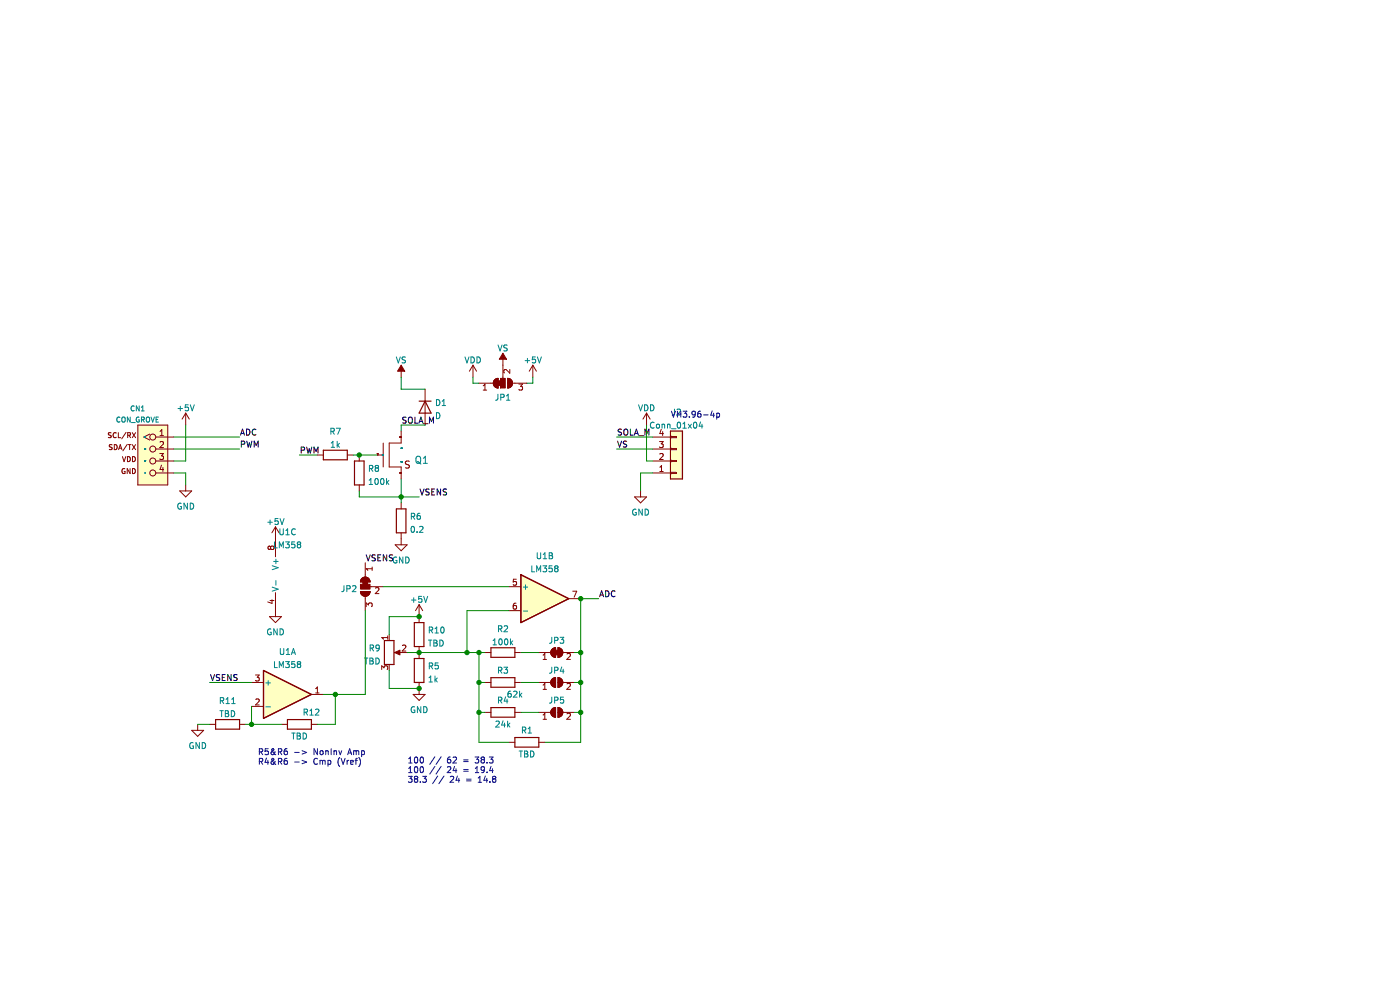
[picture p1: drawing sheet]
<svg xmlns="http://www.w3.org/2000/svg" width="297mm" height="210mm" viewBox="0 0 297 210" stroke-linecap="round" stroke-linejoin="round" font-family="sans-serif">
<path d="M0 0h297v210h-297z" fill-rule="evenodd" fill="#fff" stroke="#fff" stroke-width=".21"/>
<g fill="none" stroke="#840000" stroke-width=".21">
<path d="M58.4 111.8l-.7 1.2M58.4 111.8v2.5M58.4 111.8l.8 1.2M82.2 134.9v.7M82.2 135.2h-1.2l.3 .4M82.6 134.6v1.3M84.1 138.4h2.3M85.4 137l.5-.2 .2 .4-.8 .9h.8M44.5 153.7h1.2M50.8 153.7h1.3M59.7 153.7h1.3M66.1 153.7h1.2"/>
<path d="M81 142v-.8l.5 .5 .1-.4h.5l.1 .2-.1 .5M82.6 141v1.2M102.9 151.1h1.2M109.2 151.1h1.3"/>
</g>
<g fill="none" stroke="#008484" stroke-width=".21">
<path d="M56.8 110.8h1M57.3 110.3v1M59 110h-.6l-.1 .6 .6-.1 .1 .6-.2 .2-.5-.2M59.4 110l.4 1.3 .5-1.3M77.3 139.6h.7M77.7 139.6v1.3M78.5 139.6h.4l.2 .2-.2 .4 .2 .1 .1 .3-.2 .3h-.5zM78.5 137.5l.6-.1 .1-.5-.7-.1v1.3M78.8 137.5l.5 .6M79.7 139.6a.64 .64 0 0 1 .8 .6 .64 .64 0 0 1-.8 .7zM80.5 137.4l-.3 .2-.3-.1-.1-.6 .4-.1 .3 .3-.1 .7-.2 .2-.3 .1M46.7 150.8h.7"/>
<path d="M46.7 148.6h.6l.1-.5-.7-.1v1.2M47 150.8v1.2M47 148.6l.5 .6M47.8 150.8h.4l.3 .2-.3 .4 .3 .1v.3l-.2 .2h-.5zM47.8 151.4h.4M48 149.2h.7M48 148.3l.3-.3v1.2M49.1 150.8a.64 .64 0 0 1 .7 .6 .64 .64 0 0 1-.7 .6zM49.2 149.2h.7M49.2 148.3l.3-.3v1.2M61.9 155.5h.7M62.2 155.5v1.3"/>
<path d="M63 155.5h.5l.2 .2-.2 .4 .2 .1 .1 .3-.3 .3h-.5zM63 156.1h.5M64.3 155.5a.64 .64 0 0 1 .7 .6 .64 .64 0 0 1-.7 .7zM64.5 151.1l.6-.1 .1-.5-.7-.1v1.3M64.8 151.1l.4 .6M65.7 150.8l.4-.4v1.3M65.7 151.7h.8M66.9 150.5l.5-.1 .3 .4-.8 .9h.8M78.5 140.2h.4M105.2 153.1l.5-.1 .2 .3-.8 .9h.8M105.8 148.5h.6v-.5l-.6-.1v1.3M106.1 148.5l.4 .7"/>
<path d="M106.7 152.9l-.3 .9h.8M107 153.4v.8M107.3 147.8l-.3 .9h.7M107.6 148.3v.9M107.7 153v1.2M107.8 153.7l.4 .5M108.2 153.4l-.5 .5"/>
</g>
<path d="M81.5 135.9h2.1v5.1h-2.1zM45.7 152.6h5.1v2.1h-5.1zM61 152.6h5.1v2.1h-5.1zM104.1 150.1h5.1v2h-5.1z" fill="none" stroke="#840000" stroke-width=".25"/>
<path d="M83.7 138.4l1.1-.5v1z" fill="#840000" stroke="#840000" stroke-width=".21"/>
<path d="M55.9 142.2l10.2 5.1-10.2 5.1z" fill="#ffffc2" stroke="#840000" stroke-width=".25"/>
<path d="M88.9 85.1h2.6M90.2 85.1l1.3 2.5h-2.6zM142.2 91.4h2.6v10.2h-2.6zM87.9 139.7h2v5.1h-2zM55.9 142.2l10.2 5.1-10.2 5.1zM104.1 143.8h5.1v2h-5.1zM109.2 156.4h5.1v2.1h-5.1z" fill="none" stroke="#840000" stroke-width=".25"/>
<g fill="none" stroke="#840000" stroke-width=".21">
<path d="M85.1 77.5v2.5M100.3 77.5l-.7 1.2M100.3 77.5v2.5M100.3 77.5l.8 1.2M106.7 74.9v5.4M108.2 78.4v.8l-1-.8-.3 .2 .1 .5M113 77.5l-.7 1.2M113 77.5v2.5M113 77.5l.8 1.2M90.2 82.6v7.6M101.6 81.3h3.1M102.5 82.7h.7"/>
<path d="M102.5 81.8l.4-.3v1.2M105 80.6l.7-.3v2a1.02 1.02 0 0 1-1-.6 1.02 1.02 0 0 1 .3-1.1zM107.7 80.3a1.02 1.02 0 0 1 1 1 1.02 1.02 0 0 1-1 1zM108.7 81.3h3.1M110.1 81.5h.8l-.5 .5 .4 .1v.5l-.2 .1-.5-.1M137.2 87.6l-.8 1.3M137.2 87.6v2.6M137.2 87.6l.7 1.3M138.4 97.8h3.8M138.4 95.2h3.8M138.4 92.7h3.8M139.9 93.7h.8l-.4 .4 .3 .2v.5l-.1 .1-.6-.1"/>
<path d="M140 99.1l.3-.4v1.3M140 96.3l.5-.1 .2 .4-.8 .9h.8M140.3 91.1l-.3 .9h.8M140.6 91.5v.9M142.2 92.6h1.3v.2h-1.3zM142.2 95.1h1.3v.3h-1.3zM142.2 97.7h1.3v.2h-1.3zM134.6 105.4h2.6l-1.3 1.3zM135.9 104.1v1.3M138.4 100.3h3.8M140 100h.7M142.2 100.2h1.3v.3h-1.3z"/>
<path d="M57.2 130.8h2.5l-1.3 1.3zM58.4 129.5v1.3M88.9 138.4v1.3M53.4 149.8h2.5M53.4 144.8h2.5M54.2 143.2h.8l-.4 .5 .3 .1v.5l-.1 .2-.6-.2M54.3 148.4l.5-.1 .2 .3-.8 .9h.8M66.1 147.3h2.5M67 147h.7M67 146.1l.3-.4v1.3M87.6 147.3h2.6l-1.3 1.3zM88.9 144.8v2.5"/>
<path d="M102.9 144.8h1.2M108 157.5h1.2M109.2 144.8h1.3M114.3 151.1h2.5M114.3 157.5h1.3M115.2 152.6h.7M115.2 151.7l.4-.4v1.3M117.1 150.4l.8-.3v2a1.02 1.02 0 0 1-1-.6 1.02 1.02 0 0 1 .2-1.1zM118.4 150.1a1.02 1.02 0 0 1 1 1 1.02 1.02 0 0 1-1 1zM119.4 151.1h2.5M120.3 151.4l.5-.1 .2 .4-.8 .9h.8"/>
</g>
<g fill="none" stroke="#008484" stroke-width=".21">
<path d="M84.1 75.7l.4 1.3 .4-1.3M86 75.8h-.7v.4l.6 .2 .1 .3-.2 .3-.5-.1M98.6 75.7l.5 1.3 .4-1.3M99.9 75.7a.64 .64 0 0 1 .7 .6 .64 .64 0 0 1-.7 .7zM101.2 75.7a.64 .64 0 0 1 .7 .6 .64 .64 0 0 1-.7 .7zM105.7 73.2l.4 1.2 .4-1.2M107.6 73.2l-.7 .1v.4l.6 .2 .1 .3-.2 .2h-.5M111.4 76.5h1M111.9 76v1M113.6 75.7h-.6l-.1 .6h.6l.1 .6-.2 .1-.5-.1M114 75.7l.4 1.3 .5-1.3M92.6 84.8a.64 .64 0 0 1 .7 .6 .64 .64 0 0 1-.7 .6z"/>
<path d="M92.6 87.5a.64 .64 0 0 1 .7 .7 .64 .64 0 0 1-.7 .6zM93.8 86h.7M93.8 85.1l.4-.3v1.2M105.6 83.6v1.1l-.5 .2M106.2 84.3l.6-.1 .1-.5-.7-.1v1.3M107.4 84.9h.8M107.4 84l.4-.4v1.3M135.5 85.9l.4 1.2 .4-1.2M136.7 85.9a.64 .64 0 0 1 .8 .6 .64 .64 0 0 1-.8 .6zM138 85.9a.64 .64 0 0 1 .7 .6 .64 .64 0 0 1-.7 .6zM138.8 89.7a.56 .56 0 0 0-.8 .5 .56 .56 0 0 0 .8 .5M139.4 90h.3l.2 .2v.4l-.2 .2-.5-.2z"/>
<path d="M140.5 90.1l.4-.1 .1 .8M140.5 90v.8M141.6 90.1l.5-.1v.8M141.6 90v.8M142.5 90.9h.9M143.1 86.8l-.1 1.1-.4 .1M143.6 86.9l.5-.1 .3 .3-.8 .9h.8M143.8 89.7l.2-.1a.68 .68 0 0 1 .4 .6 .68 .68 0 0 1-.4 .6l-.3-.5zM144.9 90.8h.7M144.9 89.9l.3-.3v1.2M146 90l.7 .8M146.7 90l-.7 .8"/>
<path d="M147.2 89.7l.2-.1a.68 .68 0 0 1 .4 .6 .68 .68 0 0 1-.4 .6l-.3-.5zM148.6 89.5l-.3 .9h.8M148.9 90v.8M134.9 108.1a.58 .58 0 0 0-.7 .6 .58 .58 0 0 0 .8 .5v-.5h-.3M136.3 108v1.3l-.8-1.3v1.3M136.9 108a.64 .64 0 0 1 .7 .6 .64 .64 0 0 1-.7 .7zM57.5 133.5a.58 .58 0 0 0-.8 .5 .58 .58 0 0 0 .8 .5v-.4h-.2M58.8 133.4v1.3l-.7-1.3v1.3M59.4 133.4a.64 .64 0 0 1 .7 .6 .64 .64 0 0 1-.7 .7zM59.5 137.6v1l.2 .2h.3l.2-.2v-1M60.7 138.8h.8M60.7 137.9l.4-.3v1.2"/>
<path d="M61.8 138.8l.4-1.2 .5 1.2M61.9 138.5h.7M56.4 149.9h1M56.4 144.9h1M56.9 144.4v.9M58.2 140.3v1.3h.6M59.3 141.6v-1.3l.4 .9 .4-.9v1.3M60.6 140.3h.8l-.5 .5 .4 .1v.6l-.2 .1-.5-.1M62.5 140.3h-.6v.6h.6v.6l-.2 .1-.4-.1M63.3 140.9l-.2 .2v.3l.2 .2h.2l.3-.2v-.3l-.3-.2M63.3 140.9l-.2-.3 .2-.3h.2l.3 .3-.3 .3M63.3 140.9h.2"/>
<path d="M87.9 150a.58 .58 0 0 0-.7 .5 .58 .58 0 0 0 .8 .6v-.5h-.2M89.3 149.9v1.3l-.8-1.3v1.3M89.9 149.9a.64 .64 0 0 1 .7 .6 .64 .64 0 0 1-.7 .7zM91 143.8l.4-.4v1.3M91 144.7h.7M91.1 141.3l.6-.1v-.5l-.6-.1v1.3M91.4 141.3l.4 .6M92.3 143.4v1.3M92.4 144.2l.4 .5M92.8 143.8l-.5 .5M92.9 140.6h-.6v.6h.6v.6l-.1 .1-.5-.1M105.8 142.2l.6-.1v-.4l-.6-.2v1.3"/>
<path d="M106.1 142.2l.4 .6M106.9 141.5h.8l-.4 .5 .3 .1v.6l-.2 .1-.5-.1M108.4 146.6l-.4 .1-.2 .2-.1 .7 .3 .3 .4-.1v-.6l-.4-.1-.3 .2M109 146.7l.4-.1 .3 .4-.8 .9h.8M110.1 159.3h.8M110.2 146.6v1.3M110.3 147.4l.4 .5M110.5 159.3v1.3M110.7 147l-.5 .5M110.8 154.9l.6-.1 .1-.5-.7-.1v1.3M111.1 154.9l.5 .6M111.3 159.3h.4l.2 .2-.2 .4 .2 .1 .1 .3-.2 .3h-.5z"/>
<path d="M111.3 159.9h.4M112 154.6l.4-.4v1.3M112 155.5h.8M112.6 159.3a.64 .64 0 0 1 .7 .6 .64 .64 0 0 1-.7 .7zM117.1 147.9l-.1 1.1-.4 .2M117.7 148.5h.6v-.5l-.6-.1v1.3M119.5 147.9h-.6v.6l.6-.1v.6l-.1 .2-.5-.2"/>
</g>
<path d="M142.2 91.4h2.6v10.2h-2.6z" fill-rule="evenodd" fill="#ffffc2" stroke="#ffffc2" stroke-width=".25"/>
<g fill="#840000" stroke="#840000" stroke-width=".21">
<path d="M106.7 74.9l.7 1.3h-1.5z"/>
<path d="M85.1 77.5l.8 1.2h-1.6z"/>
<path d="M105.7 80.8h.5v1h-.5z" fill-rule="evenodd"/>
<path d="M105 80.6l.7-.3v2a1.02 1.02 0 0 1-1-.6 1.02 1.02 0 0 1 .3-1.1z" fill-rule="evenodd"/>
<path d="M106.2 80.3h1v2h-1z" fill-rule="evenodd"/>
<path d="M107.7 80.3a1.02 1.02 0 0 1 1 1 1.02 1.02 0 0 1-1 1z" fill-rule="evenodd"/>
<path d="M117.1 150.4l.8-.3v2a1.02 1.02 0 0 1-1-.6 1.02 1.02 0 0 1 .2-1.1z" fill-rule="evenodd"/>
<path d="M118.4 150.1a1.02 1.02 0 0 1 1 1 1.02 1.02 0 0 1-1 1z" fill-rule="evenodd"/>
</g>
<path d="M110.5 121.9l10.2 5.1-10.2 5.1z" fill="#ffffc2" stroke="#840000" stroke-width=".25"/>
<path d="M68.6 95.5h5.1v2h-5.1zM75.2 97.8h2v5.1h-2zM84.1 107.9h2v5.1h-2zM87.9 132.1h2v5h-2zM104.1 137.4h5.1v2h-5.1zM110.5 121.9l10.2 5.1-10.2 5.1z" fill="none" stroke="#840000" stroke-width=".25"/>
<g fill="none" stroke="#840000" stroke-width=".21">
<path d="M23.6 91.8l-.6 .1a.45 .45 0 0 0 .5 .5v.4h-.5M23.8 94.4h-.6a.45 .45 0 0 0 .5 .6v.3h-.5M24.2 94.3a.54 .54 0 0 1 .7 .5 .54 .54 0 0 1-.7 .6zM24.7 91.9a.47 .47 0 0 0-.7 .4 .47 .47 0 0 0 .7 .4M25.1 91.8v1h.5M25.2 95.4l.3-1.1 .4 1.1M25.3 95.1h.5M26 96.9l.3 1 .4-1M26.5 99.4a.48 .48 0 0 0-.6 .5 .48 .48 0 0 0 .6 .5v-.4h-.2M26.7 91.7l-.9 1.4M27 94.3l-.9 1.3M27 96.9a.54 .54 0 0 1 .7 .5 .54 .54 0 0 1-.7 .5z"/>
<path d="M27.1 92.3h.5v-.4l-.5-.1v1M27.2 94.3h.6M27.3 92.3l.4 .5M27.5 94.3v1.1M27.6 99.4v1.1l-.6-1.1v1.1M28.1 91.8l.7 1M28.1 94.3l.7 1.1M28.1 99.4a.54 .54 0 0 1 .6 .5 .54 .54 0 0 1-.6 .6zM28.1 96.9a.54 .54 0 0 1 .6 .5 .54 .54 0 0 1-.6 .5zM28.8 91.8l-.7 1M28.8 94.3l-.7 1.1M29.2 90.2h6.4v12.7h-6.4z"/>
<path d="M31.8 92.1l-1.3 .6 1.3 .6M33 97.8h3.9M33 92.7h3.9M33 95.2h3.9M33.9 96.2h.8l-.4 .5 .3 .1v.6l-.2 .1-.5-.1M34 91.5l.3-.4v1.3M34 92.4h.7M34 93.8l.4-.1 .3 .3-.8 .9h.8M34.3 98.7l-.3 .9h.7M34.6 99.2v.8M39.4 87.6v2.6M39.4 87.6l-.8 1.3"/>
<path d="M39.4 87.6l.8 1.3M67.3 96.5h1.3M73.7 96.5h1.2M76.2 96.5v1.3M80 96.5h.1M80 96.3h.1M80 96.5h1.3M81.3 94v5.1M84.8 92.7h.1M85.1 91.4v2.6h-2.5v5.1h2.5v2.5M86.8 97.9l-.5-.1-.2 .1v.5l.6 .3 .1 .3-.2 .3-.6-.1M33 100.3h3.9"/>
<path d="M38.1 104.1h2.6l-1.3 1.3zM39.4 102.9v1.2M57.4 116.1l-.2-.3-.3 .3v.2l.2 .3 .3-.3M57.4 116.1l.2-.3h.3l.2 .3v.2l-.2 .3-.4-.1-.1-.2M57.4 116.1v.2M58.4 114.3v3.8M76.2 102.9v1.2M77.5 119.4v3M83.8 115.6h2.6l-1.3 1.2zM84.8 100.3h.1M85.1 106.7v1.2M85.1 113v2.6"/>
<path d="M57.3 127.4h.8M57.7 127.2v.8l-.9-.3M58.4 125.7v3.8M76.5 125.5h2a1.02 1.02 0 0 1-1 1 1.02 1.02 0 0 1-1-1zM76.8 122.7a1.02 1.02 0 0 1 1.1-.2 1.02 1.02 0 0 1 .6 .9h-2zM77.5 126.5v3M77.7 128.7v-.8l.5 .4 .1-.3h.5l.1 .1-.1 .6M78.5 124.5h2.8M78.9 120.3v.7M78.9 120.6h-1.2l.3 .4M79.7 124.8l.4-.2 .3 .4-.8 .9h.8M88.9 128.3l-.7 1.2"/>
<path d="M88.9 128.3v3.8M88.9 137.1v1.3M88.9 128.3l.8 1.2M102.9 138.4h1.2M108 124.5h2.5M108 129.5h2.5M109.2 138.4h1.3M109.5 127.9l-.4 .1-.2 .2v.8l.2 .2 .4-.1v-.6l-.4-.1-.2 .3M109.5 122.9h-.6v.6l.6-.1v.6l-.2 .1-.4-.1M114.3 138.4h2.5M115.2 139l.4-.4v1.3M115.2 139.9h.7"/>
<path d="M117.1 137.7l.8-.3v2a1.02 1.02 0 0 1-1-.6 1.02 1.02 0 0 1 .2-1.1zM118.4 137.4a1.02 1.02 0 0 1 1 1 1.02 1.02 0 0 1-1 1zM119.4 138.4h2.5M120.3 138.7l.5-.1 .2 .4-.8 .9h.8M120.7 127h2.5M121.5 125.4h.8l-.5 1.3M40.7 154.9h2.5l-1.3 1.3zM41.9 153.7v1.2M114.3 144.8h2.5M115.2 146.2h.7M115.2 145.3l.4-.3v1.2M117.1 144l.8-.2v2a1.02 1.02 0 0 1-1-.6 1.02 1.02 0 0 1 .2-1.2z"/>
<path d="M118.4 143.8a1.02 1.02 0 0 1 1 1 1.02 1.02 0 0 1-1 1zM119.4 144.8h2.5M120.3 145.1l.5-.1 .2 .3-.8 .9h.8"/>
<circle cx="32.4" cy="97.8" r=".63"/>
<circle cx="32.4" cy="92.7" r=".63"/>
<circle cx="32.4" cy="95.2" r=".63"/>
<circle cx="32.4" cy="100.3" r=".63"/>
</g>
<g fill="none" stroke="#008484" stroke-width=".21">
<path d="M25.4 88.6a.47 .47 0 0 0-.6 .4 .47 .47 0 0 0 .6 .4M26 88.5h.3l.2 .1 .1 .6-.3 .3-.4-.1-.1-.6zM27.6 88.5v1l-.6-1v1M27.9 89.6h.8M28.5 86.2a.47 .47 0 0 0-.7 .4 .47 .47 0 0 0 .7 .5M29.5 88.5a.48 .48 0 0 0-.6 .5 .48 .48 0 0 0 .7 .4v-.3h-.3M29.5 86.1v1.1l-.6-1.1v1.1M30 87.2h.6M30 86.4l.3-.3v1.1M30 89h.5l.1-.4-.6-.1v1M30.3 89l.3 .5M30.7 92.7h.1"/>
<path d="M30.7 95.2h.1M30.7 97.8h.1M31.1 88.6l.2-.1 .4 .1v.6l-.1 .3h-.3l-.2-.1zM32 88.5l.4 1 .4-1M33.1 89h.4M33.6 88.5h-.5v1h.5M37.8 86.7h.9M38.2 86.2v.9M39.9 85.9h-.6v.6l.6-.1v.6l-.1 .1-.5-.1M40.4 85.9l.4 1.2 .4-1.2M70.2 91.5l.6-.1 .1-.4-.7-.2v1.3M70.3 94.9h.7"/>
<path d="M70.3 94l.3-.4v1.3M70.5 91.5l.4 .6M71.3 90.8h.9l-.5 1.3M71.5 93.6v1.3M71.7 94.4l.3 .5M72 94l-.5 .5M78.4 99.4l.6-.1v-.5l-.6-.1v1.3M78.7 99.4l.4 .6M79.8 99.3l-.2-.3 .2-.3h.3l.2 .3-.2 .3M79.8 99.3l-.2 .2v.3l.2 .2h.3l.2-.2v-.3l-.2-.2M79.8 99.3h.3M81.1 96.5h.1"/>
<path d="M85.1 98h.1M85.1 95.1h.1M88.3 97l.3-.2a.5 .5 0 0 1 .6 .5v.5a.5 .5 0 0 1-.5 .5 .5 .5 0 0 1-.5-.5zM88.5 97.9l.8 .5M89.8 98.3h.9M89.8 97.2l.4-.4v1.5M30.7 100.3h.1M38.4 106.8a.58 .58 0 0 0-.7 .6 .58 .58 0 0 0 .8 .5v-.4h-.3M39.8 106.7v1.3l-.8-1.3v1.3M40.4 106.7a.64 .64 0 0 1 .7 .7 .64 .64 0 0 1-.7 .6zM57.7 120l1.3 .4-1.3 .4M58 119.1h1"/>
<path d="M58.2 114.9v1.3h.6M58.5 118.6v1M59.3 116.2v-1.3l.4 1 .4-1v1.3M59.4 112.2v1l.2 .2h.3l.2-.2v-1M60.6 114.9h.8l-.5 .5 .4 .2v.5l-.2 .1-.5-.1M60.6 113.4h.8M60.6 112.5l.4-.3v1.2M62.5 114.9h-.6v.7l.6-.1v.6l-.2 .1-.4-.1M62.6 112.3a.56 .56 0 0 0-.8 .5 .56 .56 0 0 0 .8 .5M63.3 115.5l-.2 .2v.3l.2 .2h.2l.3-.2v-.3l-.3-.2M63.3 115.5l-.2-.3 .2-.3h.2l.3 .3-.3 .3M63.3 115.5h.2"/>
<path d="M78.3 102.8h.7M78.3 101.9l.4-.4v1.3M79.6 101.6l.2-.1a.68 .68 0 0 1 .5 .6 .68 .68 0 0 1-.5 .7l-.3-.5zM80.9 101.6l.1-.1a.68 .68 0 0 1 .5 .6 .68 .68 0 0 1-.5 .7l-.3-.5zM82 101.5v1.3M82.1 102.3l.4 .5M82.5 101.9l-.5 .5M84.1 118.2a.58 .58 0 0 0-.7 .6 .58 .58 0 0 0 .8 .5v-.4h-.2M85.5 118.2v1.2l-.8-1.2v1.2M86.1 118.2a.64 .64 0 0 1 .7 .6 .64 .64 0 0 1-.7 .6zM87.3 109.5h.6v-.5l-.6-.1v1.3M87.3 111.8l.2-.1a.68 .68 0 0 1 .4 .6 .68 .68 0 0 1-.4 .6l-.3-.5z"/>
<path d="M87.6 109.5l.4 .7M88.5 112.8v.1M89 111.8l.5-.1 .2 .3-.7 .9h.7M89.1 108.9h-.4l-.2 .3v.7l.2 .3 .4-.2v-.6h-.4l-.2 .2M114 117.3v1l.2 .2h.3l.2-.2v-1M115.2 118.5h.8M115.2 117.6l.4-.3v1.2M116.5 117.3h.4l.3 .2-.3 .4 .3 .1v.3l-.2 .2h-.5zM116.5 117.9h.4M57.7 124.6l1.3 .4-1.3 .4M58.5 123.2v.9M73 124.2l-.1 1.1-.4 .2"/>
<path d="M73.6 124.9l.6-.1v-.4l-.6-.2v1.3M74.8 124.4l.5-.2 .2 .4-.8 .9h.8M87.3 127.3h.9M87.8 126.8v1M89.5 126.5h-.6l-.1 .6 .6-.1 .1 .7-.2 .1-.5-.1M89.9 126.5l.4 1.3 .4-1.3M90.9 135.8h.7M91.1 133.7l.6-.1v-.5l-.6-.1v1.3M91.3 135.8v1.2M91.4 133.7l.4 .6M92 135.8h.5l.2 .2-.2 .4 .2 .1 .1 .3-.3 .2h-.5zM92 136.4h.5"/>
<path d="M92.3 133.4l.3-.4v1.3M92.3 134.3h.7M93.3 135.8a.64 .64 0 0 1 .7 .6 .64 .64 0 0 1-.7 .6zM93.6 133.1l.2-.1a.68 .68 0 0 1 .4 .6 .68 .68 0 0 1-.4 .7l-.3-.5zM104.6 136.8h.7M104.6 135.9l.4-.4v1.3M105.8 133.4l.6-.1v-.4l-.6-.2v1.3M105.9 135.6l.2-.1a.68 .68 0 0 1 .5 .7 .68 .68 0 0 1-.5 .6l-.3-.5zM106.1 133.4l.4 .6M107 132.9l.4-.2 .3 .4-.8 .9h.8M107.1 135.6l.2-.1a.68 .68 0 0 1 .5 .7 .68 .68 0 0 1-.5 .6l-.3-.5zM108.3 135.5v1.3"/>
<path d="M108.4 136.3l.4 .5M108.8 135.9l-.5 .5M111 124.5h1M111 129.6h1M111.5 124.1v.9M112.8 120v1.3h.6M113.9 121.3v-1.3l.4 .9 .4-.9v1.3M115.2 120h.8l-.5 .5 .4 .1v.6l-.2 .1-.5-.1M117.1 135.2l-.1 1.1-.4 .2M117.1 120h-.6v.6h.6v.6l-.2 .1-.4-.1M117.7 135.8h.6v-.5l-.6-.1v1.3M117.9 120.6l-.2 .2v.3l.2 .2h.2l.3-.2v-.3l-.3-.2"/>
<path d="M117.9 120.6l-.2-.3 .2-.3h.2l.3 .3-.3 .3M117.9 120.6h.2M118.8 135.2h.8l-.4 .5 .3 .1v.5l-.1 .2-.6-.2M41 157.6a.58 .58 0 0 0-.8 .6 .58 .58 0 0 0 .8 .5v-.5h-.2M42.3 157.5v1.3l-.7-1.3v1.3M42.9 157.5a.64 .64 0 0 1 .7 .7 .64 .64 0 0 1-.7 .6zM117.1 141.5l-.1 1.1-.4 .2M117.7 142.2l.6-.1v-.4l-.6-.2v1.3M119.2 141.5l-.3 .9h.8M119.5 142v.8"/>
</g>
<g fill="#840000" stroke="#840000" stroke-width=".21">
<path d="M77 123.4h1v.5h-1z" fill-rule="evenodd"/>
<path d="M76.8 122.7a1.02 1.02 0 0 1 1.1-.2 1.02 1.02 0 0 1 .6 .9h-2z" fill-rule="evenodd"/>
<path d="M76.5 123.9h2v1.1h-2z" fill-rule="evenodd"/>
<path d="M76.5 125.5h2a1.02 1.02 0 0 1-1 1 1.02 1.02 0 0 1-1-1z" fill-rule="evenodd"/>
<path d="M117.1 144l.8-.2v2a1.02 1.02 0 0 1-1-.6 1.02 1.02 0 0 1 .2-1.2z" fill-rule="evenodd"/>
<path d="M118.4 143.8a1.02 1.02 0 0 1 1 1 1.02 1.02 0 0 1-1 1z" fill-rule="evenodd"/>
<path d="M117.6 137.9h1v1h-1z" fill-rule="evenodd"/>
<path d="M117.1 137.7l.8-.3v2a1.02 1.02 0 0 1-1-.6 1.02 1.02 0 0 1 .2-1.1z" fill-rule="evenodd"/>
<path d="M118.4 137.4a1.02 1.02 0 0 1 1 1 1.02 1.02 0 0 1-1 1z" fill-rule="evenodd"/>
</g>
<path d="M29.2 90.2h6.4v12.7h-6.4z" fill-rule="evenodd" fill="#ffffc2" stroke="#ffffc2" stroke-width=".21"/>
<g fill="none" stroke="#000" stroke-width=".21">
<path d="M51 92.3l.4-1.3 .5 1.3M51.1 91.9h.6M51.2 94.2h.6l.1-.5-.7-.1v1.2M52.3 91a.64 .64 0 0 1 .7 .7 .64 .64 0 0 1-.7 .6zM52.4 93.6l.3 1.2 .2-.9 .2 .9 .3-1.2M53.9 94.8v-1.2l.4 .9 .5-.9v1.2M54.3 91.2a.56 .56 0 0 0-.8 .5 .56 .56 0 0 0 .8 .5M63.9 95.5l.6-.1 .1-.4-.7-.2v1.3M65 94.8l.4 1.3 .2-.9 .2 .9 .3-1.3M66.6 96.1v-1.3l.4 .9 .5-.9v1.3M86.2 88.6h-.7v.4l.5 .2 .2 .3-.3 .3-.5-.1M86.7 88.7l.2-.2a.43 .43 0 0 1 .6 .4v.4a.42 .42 0 0 1-.4 .5 .42 .42 0 0 1-.5-.5z"/>
<path d="M88 88.5v1.3h.6M88.9 89.8l.4-1.3 .4 1.3M89 89.4h.6M89.8 89.9h1M91.1 89.8v-1.3l.4 .9 .5-.9v1.3M131 93.6l.4 1.2 .5-1.2M131.9 91.1l-.7 .1v.3l.5 .3 .2 .3-.3 .2-.5-.1M132.5 91.1l.1-.1a.43 .43 0 0 1 .6 .5v.4a.42 .42 0 0 1-.4 .4 .42 .42 0 0 1-.5-.4zM132.9 93.6h-.4l-.3 .2 .1 .3 .6 .3v.3l-.7 .1M133.7 91v1.3h.6M134.6 92.3l.4-1.3 .4 1.3M134.7 91.9h.6"/>
<path d="M135.5 92.4h1M136.8 92.3v-1.3l.4 .9 .5-.9v1.3M77.7 117.7l.4 1.3 .4-1.3M79.6 117.8l-.5-.1-.2 .2 .1 .3 .6 .3v.3l-.7 .1M80.2 118.3h.4M80.8 117.7h-.6v1.3h.6M82 117.7v1.3l-.7-1.3v1.3M83.3 117.8h-.7v.4l.6 .2 .1 .3-.2 .3-.5-.1M89.1 103.7l.4 1.3 .5-1.3M91 103.8l-.4-.1-.3 .3 .1 .3 .6 .2v.4h-.7M91.6 104.3h.4M92.2 103.7h-.6v1.3h.6"/>
<path d="M93.5 103.7v1.3l-.8-1.3v1.3M94.7 103.8h-.6v.4l.5 .3 .1 .3-.2 .2-.5-.1M127.2 126.6l.4-1.3 .4 1.3M127.3 126.2h.6M128.5 125.3a.64 .64 0 0 1 .7 .6 .64 .64 0 0 1-.7 .7zM130.5 125.4a.56 .56 0 0 0-.8 .5 .56 .56 0 0 0 .8 .6M44.7 143.1l.4 1.3 .4-1.3M46.6 143.1h-.5l-.2 .2 .1 .3 .5 .3v.3l-.6 .1M47.2 143.7h.4M47.8 143.1h-.6v1.3h.6M49 143.1v1.3l-.7-1.3v1.3M50.3 143.1l-.7 .1v.4l.6 .2 .1 .3-.2 .3-.5-.1"/>
</g>
<g fill="none" stroke="#0000c2" stroke-width=".21">
<path d="M142.4 87.2l.5 1.3 .4-1.3M143.7 87.2v1.3M143.7 87.8h.7M144.4 87.2v1.3M144.9 87.2h.8l-.4 .5 .3 .1v.6l-.1 .1-.6-.1M146.2 88.4v.1M147.5 87.8l-.2 .2-.4-.1v-.6l.4-.1 .2 .3v.7l-.2 .2-.4 .1M148.6 87.2l-.4 .1-.1 .2-.1 .7 .2 .3 .5-.1-.1-.6-.4-.1-.2 .2M149.3 88h.9M151.1 87.2l-.3 .9h.8M151.4 87.6v.9M152.1 87.7l.3-.1 .3 .3-.2 .5h-.4"/>
<path d="M152.1 87.6v1.3M55 159.5l.6-.1 .1-.5-.7-.1v1.3M55.3 159.5l.4 .6M56.9 158.8h-.6l-.1 .6h.6l.1 .6-.2 .1-.5-.1M58.3 159.4l-.2 .6a.34 .34 0 0 1-.5 0 .34 .34 0 0 1 0-.5l.5-.4-.2-.3-.2 .1a1.21 1.21 0 0 0 .8 1.2M59.1 159.5l.6-.1v-.5l-.6-.1v1.3M59.4 159.5l.4 .6M60.9 158.8l-.4 .1-.2 .2v.7l.2 .3 .4-.1v-.6l-.4-.1-.2 .2M62.5 159.6h1M64.1 159.2l.9 .4-.9 .4M67.3 158.8v1.3l-.7-1.3v1.3M68 159.4l.1-.2 .4 .2-.1 .6h-.4z"/>
<path d="M69.1 159.4l.5-.1v.8M69.1 159.2v.9M70.2 158.8v1.3M70.9 159.4l.4-.1 .1 .8M70.9 159.2v.9M71.9 159.2l.3 .9 .3-.9M73.9 159.7h.6M75 159.4l.4-.2 .2 .2M75 159.2v.9M75.6 159.4l.2-.2 .3 .1v.8M75.6 159.4v.7M76.7 159.3l.4-.1 .2 .3-.1 .5h-.5"/>
<path d="M76.7 159.2v1.3M55 161.5h.6l.1-.5-.7-.1v1.2M55.3 161.5l.4 .6M56.5 160.8l-.3 .9h.8M56.8 161.3v.8M58.3 161.5l-.2 .5a.34 .34 0 0 1-.5 0 .34 .34 0 0 1 0-.5l.5-.4-.2-.2h-.2a1.21 1.21 0 0 0 .8 1.2M59.1 161.5h.6v-.5l-.6-.1v1.2M59.4 161.5l.4 .6M60.9 160.9h-.4l-.2 .3v.7l.2 .2 .4-.1v-.6l-.4-.1-.2 .3M62.5 161.6h1M64.1 161.3l.9 .3-.9 .4M67.3 161a.56 .56 0 0 0-.7 .5 .56 .56 0 0 0 .7 .5"/>
<path d="M67.9 161.3v.8M67.9 161.4l.4-.1 .1 .2M68.4 161.5l.2-.2h.3l.1 .8M68.4 161.5v.6M69.6 161.3h.3l.3 .2-.1 .6h-.5M69.6 161.3v1.3M72.1 160.7a1.46 1.46 0 0 0 0 1.9M72.4 160.9l.4 1.2 .4-1.2M73.6 161.3v.8M73.8 160.1l.4-1.3 .4 1.3M74 161.3l-.4 .2M74.4 161.7l.6-.1-.1-.3h-.4l-.1 .2v.6h.5"/>
<path d="M75.3 161.3h.5M75.8 160.9l-.3 .1v1.1M76.1 160.7a1.46 1.46 0 0 1 0 1.9M86.6 164.7h.8l-.4 .5 .4 .1v.5l-.2 .1-.6-.1M86.7 161.9h.7M86.7 160.9l.4-.3v1.3M86.7 163l.4-.4v1.3M86.7 163.9h.7M88 160.7l.2-.1a.68 .68 0 0 1 .4 .6 .68 .68 0 0 1-.4 .7l-.3-.5zM88 162.7l.2-.1a.68 .68 0 0 1 .4 .7 .68 .68 0 0 1-.4 .6l-.3-.5zM88.1 165.2l-.2-.2 .2-.3h.3l.2 .2-.2 .3M88.1 165.2l-.2 .3v.2l.2 .2h.3l.2-.2v-.2l-.2-.3"/>
<path d="M88.1 165.2h.3M89.2 165.8v.1M89.2 160.7l.2-.1a.68 .68 0 0 1 .5 .6 .68 .68 0 0 1-.5 .7l-.3-.5zM89.2 162.7l.2-.1a.68 .68 0 0 1 .5 .7 .68 .68 0 0 1-.5 .6l-.3-.5zM89.7 164.7h.7l-.4 .5 .4 .1v.5l-.2 .1-.5-.1M92.3 160.5l-1.1 1.7M92.3 162.6l-1.1 1.6M92.9 164.6l-1.1 1.6M93.6 160.5l-1.1 1.7M93.6 162.6l-1.1 1.6M94.2 164.6l-1.1 1.6M94.9 162.7l.5-.1 .2 .4-.7 .9h.7"/>
<path d="M95.5 160.6h-.3l-.2 .3-.1 .7 .3 .3 .4-.2-.1-.6h-.3l-.3 .2M95.5 164.8l.5-.1 .2 .3-.7 .9h.7M96.1 160.7l.5-.1 .3 .3-.8 1h.8M96.4 162.6l-.3 .9h.8M96.7 163.1v.8M97 164.6l-.3 .9h.8M97.3 165.1v.8M98.4 161.6h.9M98.4 161.2h.9M98.4 163.2h.9M98.4 163.6h.9M99 165.3h.9"/>
<path d="M99 165.6h.9M100.8 160.6h.8l-.5 .5 .4 .1v.5l-.2 .2-.5-.2M100.8 163.9h.8M100.8 163l.4-.4v1.3M101.4 165.9h.8M101.4 165l.4-.3v1.2M102.3 161.1l-.2 .3v.2l.2 .3h.2l.3-.3v-.2l-.3-.3M102.3 161.1l-.2-.2 .2-.3h.2l.3 .2-.3 .3M102.3 161.1h.2M102.8 163.2l-.3 .2h-.3l-.1-.7 .4-.1 .3 .3-.1 .7-.2 .2-.3 .1M103 164.6l-.3 .9h.7M103.3 165.1v.8"/>
<path d="M103.3 161.7v.2M103.3 163.8v.1M103.8 160.6h.8l-.4 .5 .3 .1v.5l-.2 .2-.5-.2M103.9 165.8v.1M104.2 162.6l-.3 .9h.8M104.5 163.1v.8M104.7 165.2l-.2-.2 .2-.3h.3l.2 .2-.2 .3M104.7 165.2l-.2 .3v.3l.2 .1h.3l.2-.2v-.2l-.2-.3M104.7 165.2h.3"/>
</g>
<g fill="none" stroke="#008400" stroke-width=".21">
<path d="M36.9 95.2h13.9M36.9 92.7h13.9M39.4 90.2v7.6h-2.5M63.5 96.5h3.8M74.9 96.5h5.1M85.1 80v2.6h5.1M90.2 90.2h-5.1v1.2M100.3 80v1.3h1.3M113 80v1.3h-1.2M130.8 95.2h7.6M130.8 92.7h7.6M137.2 90.2v7.6h1.2"/>
<path d="M36.9 100.3h2.5v2.6M76.2 104.1v1.3h12.7M85.1 101.6v5.1M138.4 100.3h-2.5v3.8M77.5 129.5v17.8h-8.9M81.3 124.5h26.7M86.4 138.4h16.5M88.9 130.8h-6.3v3.8M101.6 138.4v19.1h6.4M108 129.5h-8.9v8.9M110.5 138.4h3.8M121.9 138.4h1.3"/>
<path d="M127 127h-3.8v30.5h-7.6M41.9 153.7h2.6M44.5 144.8h8.9M52.1 153.7h7.6M53.4 149.8v3.9M71.1 147.3v6.4h-3.8M82.6 142.2v3.8h6.3M101.6 144.8h1.3M101.6 151.1h1.3M110.5 144.8h3.8M110.5 151.1h3.8M121.9 144.8h1.3"/>
<path d="M121.9 151.1h1.3"/>
</g>
<g fill="#008400" stroke="#008400" stroke-width=".21">
<circle cx="101.6" cy="151.1" r=".46"/>
<circle cx="101.6" cy="144.8" r=".46"/>
<circle cx="101.6" cy="138.4" r=".46"/>
<circle cx="99.1" cy="138.4" r=".46"/>
<circle cx="123.2" cy="144.8" r=".46"/>
<circle cx="123.2" cy="151.1" r=".46"/>
<circle cx="76.2" cy="96.5" r=".46"/>
<circle cx="85.1" cy="105.4" r=".46"/>
<circle cx="123.2" cy="127" r=".46"/>
<circle cx="123.2" cy="138.4" r=".46"/>
<circle cx="88.9" cy="138.4" r=".46"/>
<circle cx="88.9" cy="146" r=".46"/>
<circle cx="71.1" cy="147.3" r=".46"/>
<circle cx="88.9" cy="130.8" r=".46"/>
<circle cx="53.4" cy="153.7" r=".46"/>
</g>
</svg>
